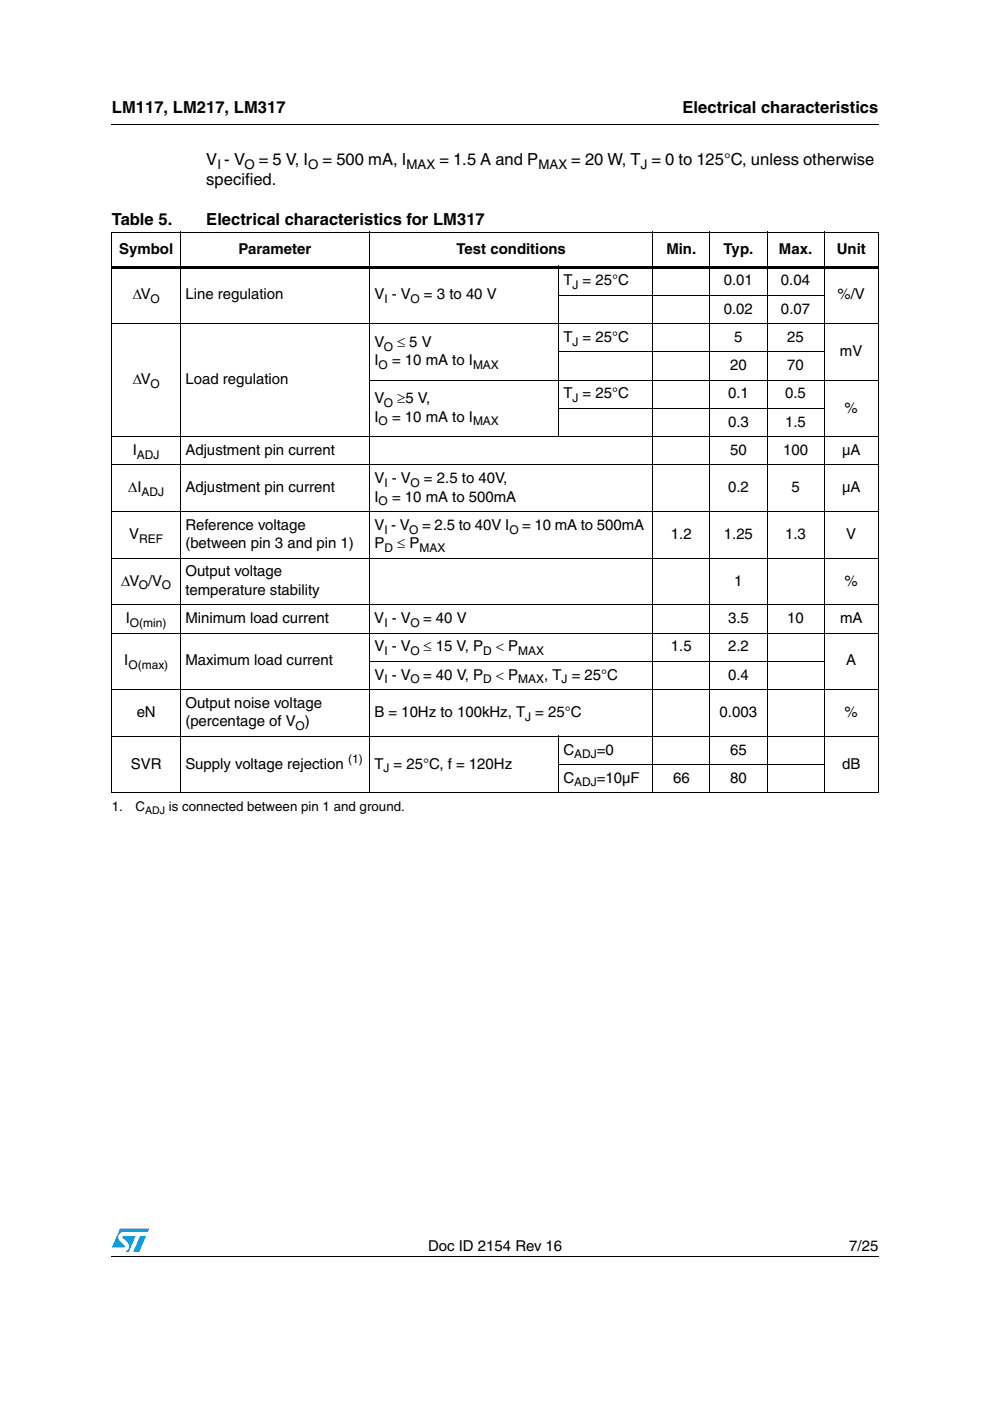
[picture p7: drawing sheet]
<svg xmlns="http://www.w3.org/2000/svg" width="210mm" height="297mm" viewBox="0 0 210 297" stroke-linecap="round" stroke-linejoin="round" font-family="sans-serif">
<defs><g id="words">
<g font-size="3.5">
<text x="23.7" y="23.9">LM117, LM217, LM317</text>
<text x="144.7" y="23.9">Electrical characteristics</text>
<text x="43.7" y="35">V - V</text>
<text x="54.9" y="35">= 5 V, I</text>
<text x="68.4" y="35">= 500 mA, I</text>
<text x="93.2" y="35">= 1.5 A and P</text>
<text x="121.1" y="35">= 20 W, T = 0 to 125°C, unless otherwise</text>
<text x="43.7" y="39.2">specified.</text>
<text x="23.7" y="47.7">Table 5.</text>
<text x="43.7" y="47.7">Electrical characteristics for LM317</text>
</g>
<g font-size="3.2">
<text x="25.3" y="53.8">Symbol</text>
<text x="50.6" y="53.8">Parameter</text>
<text x="96.8" y="53.8">Test conditions</text>
<text x="141.3" y="53.8">Min.</text>
<text x="153.4" y="53.8">Typ.</text>
<text x="165.1" y="53.8">Max.</text>
<text x="177.4" y="53.8">Unit</text>
<text x="28.2" y="63.5">ΔV</text>
<text x="39.3" y="63.5">Line regulation</text>
<text x="79.4" y="63.5">V - V</text>
<text x="89.9" y="63.5">= 3 to 40 V</text>
<text x="119.4" y="60.5">T = 25°C</text>
<text x="153.5" y="60.5">0.01</text>
<text x="165.6" y="60.5">0.04</text>
<text x="177.6" y="63.5">%/V</text>
<text x="153.5" y="66.5">0.02</text>
<text x="165.6" y="66.5">0.07</text>
<text x="79.4" y="73.5">V</text>
<text x="79.4" y="77.4">I</text>
<text x="83.1" y="77.4">= 10 mA to I</text>
<text x="84.2" y="73.5">≤ 5 V</text>
<text x="119.4" y="72.5">T = 25°C</text>
<text x="155.7" y="72.5">5</text>
<text x="166.9" y="72.5">25</text>
<text x="178.1" y="75.5">mV</text>
<text x="28.2" y="81.5">ΔV</text>
<text x="39.3" y="81.5">Load regulation</text>
<text x="154.8" y="78.5">20</text>
<text x="166.9" y="78.5">70</text>
<text x="79.4" y="89.4">I</text>
<text x="79.4" y="85.5">V</text>
<text x="83.1" y="89.4">= 10 mA to I</text>
<text x="84.2" y="85.5">≥5 V,</text>
<text x="119.4" y="84.5">T = 25°C</text>
<text x="154.4" y="84.5">0.1</text>
<text x="166.5" y="84.5">0.5</text>
<text x="179.1" y="87.5">%</text>
<text x="154.4" y="90.5">0.3</text>
<text x="166.5" y="90.5">1.5</text>
<text x="28.2" y="96.5">I</text>
<text x="39.3" y="96.5">Adjustment pin current</text>
<text x="154.8" y="96.5">50</text>
<text x="166" y="96.5">100</text>
<text x="178.5" y="96.5">µA</text>
<text x="27.2" y="104.4">ΔI</text>
<text x="39.3" y="104.4">Adjustment pin current</text>
<text x="79.4" y="102.5">V - V</text>
<text x="79.4" y="106.3">I</text>
<text x="83.1" y="106.3">= 10 mA to 500mA</text>
<text x="89.9" y="102.5">= 2.5 to 40V,</text>
<text x="154.4" y="104.4">0.2</text>
<text x="167.8" y="104.4">5</text>
<text x="178.5" y="104.4">µA</text>
<text x="39.3" y="112.4">Reference voltage</text>
<text x="79.4" y="112.4">V - V</text>
<text x="89.5" y="112.4">= 2.5 to 40V I</text>
<text x="110.7" y="112.4">= 10 mA to 500mA</text>
<text x="27.4" y="114.3">V</text>
<text x="39.3" y="116.2">(between pin 3 and pin 1)</text>
<text x="79.4" y="116.2">P</text>
<text x="84.2" y="116.2">≤ P</text>
<text x="142.3" y="114.3">1.2</text>
<text x="153.5" y="114.3">1.25</text>
<text x="166.5" y="114.3">1.3</text>
<text x="179.4" y="114.3">V</text>
<text x="25.7" y="124.2">ΔV /V</text>
<text x="39.3" y="122.2">Output voltage</text>
<text x="155.7" y="124.2">1</text>
<text x="179.1" y="124.2">%</text>
<text x="39.3" y="126.1">temperature stability</text>
<text x="26.7" y="132.1">I</text>
<text x="39.3" y="132.1">Minimum load current</text>
<text x="79.4" y="132.1">V - V</text>
<text x="89.7" y="132.1">= 40 V</text>
<text x="154.4" y="132.1">3.5</text>
<text x="166.9" y="132.1">10</text>
<text x="178.1" y="132.1">mA</text>
<text x="26.3" y="141.1">I</text>
<text x="39.3" y="141.1">Maximum load current</text>
<text x="79.4" y="138.1">V - V</text>
<text x="89.8" y="138.1">≤ 15 V, P</text>
<text x="105.1" y="138.1">&lt; P</text>
<text x="142.3" y="138.1">1.5</text>
<text x="154.4" y="138.1">2.2</text>
<text x="179.4" y="141.1">A</text>
<text x="79.4" y="144.1">V - V</text>
<text x="89.7" y="144.1">= 40 V, P</text>
<text x="105.2" y="144.1">&lt; P</text>
<text x="115.4" y="144.1">, T = 25°C</text>
<text x="154.4" y="144.1">0.4</text>
<text x="29" y="152">eN</text>
<text x="39.3" y="150.1">Output noise voltage</text>
<text x="39.3" y="154">(percentage of V )</text>
<text x="79.4" y="152">B = 10Hz to 100kHz, T = 25°C</text>
<text x="152.6" y="152">0.003</text>
<text x="179.1" y="152">%</text>
<text x="119.4" y="160">C</text>
<text x="126.5" y="160">=0</text>
<text x="154.8" y="160">65</text>
<text x="27.7" y="163">SVR</text>
<text x="39.3" y="163">Supply voltage rejection</text>
<text x="79.4" y="163">T = 25°C, f = 120Hz</text>
<text x="119.4" y="166">C</text>
<text x="126.5" y="166">=10µF</text>
<text x="142.7" y="166">66</text>
<text x="154.8" y="166">80</text>
<text x="178.5" y="163">dB</text>
<text x="90.8" y="265.1">Doc ID 2154 Rev 16</text>
<text x="180.1" y="265.1">7/25</text>
</g>
<g font-size="2.8">
<text x="46.1" y="35.8">I</text>
<text x="51.8" y="35.8">O</text>
<text x="65.4" y="35.8">O</text>
<text x="86.2" y="35.8">MAX</text>
<text x="114.2" y="35.8">MAX</text>
<text x="135.8" y="35.8">J</text>
<text x="23.7" y="172">1.</text>
<text x="28.7" y="172">C</text>
<text x="35.8" y="172">is connected between pin 1 and ground.</text>
</g>
<g font-size="2.5">
<text x="31.9" y="64.3">O</text>
<text x="81.5" y="64.3">I</text>
<text x="87" y="64.3">O</text>
<text x="121.4" y="61.3">J</text>
<text x="81.4" y="74.3">O</text>
<text x="121.4" y="73.3">J</text>
<text x="31.9" y="82.3">O</text>
<text x="80.3" y="78.2">O</text>
<text x="100.3" y="78.2">MAX</text>
<text x="81.4" y="86.3">O</text>
<text x="121.4" y="85.3">J</text>
<text x="80.3" y="90.2">O</text>
<text x="100.3" y="90.2">MAX</text>
<text x="29" y="97.3">ADJ</text>
<text x="30" y="105.2">ADJ</text>
<text x="80.3" y="107.1">O</text>
<text x="81.5" y="103.3">I</text>
<text x="87" y="103.3">O</text>
<text x="81.5" y="113.1">I</text>
<text x="86.8" y="113.1">O</text>
<text x="108" y="113.1">O</text>
<text x="29.5" y="115.1">REF</text>
<text x="81.5" y="117">D</text>
<text x="88.9" y="117">MAX</text>
<text x="29.4" y="124.9">O</text>
<text x="34.3" y="124.9">O</text>
<text x="27.6" y="132.9">O(min)</text>
<text x="81.5" y="132.9">I</text>
<text x="87" y="132.9">O</text>
<text x="27.2" y="141.9">O(max)</text>
<text x="81.5" y="138.9">I</text>
<text x="87" y="138.9">O</text>
<text x="102.4" y="138.9">D</text>
<text x="109.9" y="138.9">MAX</text>
<text x="81.5" y="144.9">I</text>
<text x="87" y="144.9">O</text>
<text x="102.4" y="144.9">D</text>
<text x="109.9" y="144.9">MAX</text>
<text x="119.1" y="144.9">J</text>
<text x="62.7" y="154.8">O</text>
<text x="111.4" y="152.8">J</text>
<text x="73.8" y="161.7">(1)</text>
<text x="121.7" y="160.8">ADJ</text>
<text x="81.3" y="163.8">J</text>
<text x="121.7" y="166.8">ADJ</text>
</g>
<text font-size="2.2" x="30.8" y="172.7">ADJ</text>
</g></defs>
<g fill="#009ad9">
<path d="M29.7 262.1h1.3l-1.5 3.3h-1.2z"/>
<path d="M25.5 260.5h6.2l-.4 .7h-5.1a1.13 1.13 0 0 0-1.1 .7 1.13 1.13 0 0 0 .3 1.2l1.1 1-.1 .3-2.7 .1z"/>
<path d="M26 262.1h2.8l-1.5 3.3h-.7a1.18 1.18 0 0 0 .5-1.9l-1.1-1.1z"/>
</g>
<path d="M23.6 26.2l.1 .2zM23.6 56.3h162.7v.6h-162.7zM23.6 266.3l.1 .1z" fill="#000"/>
<g fill="none" stroke="#000" stroke-width=".21">
<path d="M23.7 26.3h162.6M23.6 49.2h162.7M23.7 49.3v118.7M38.2 49.1v119.1M78.3 49.1v119.1M118.4 56.3v36.4M138.4 49.1v119.1M150.5 49.1v119.1M162.6 49.1v119.1M174.7 49.1v119.1M186.2 49.3v118.7M23.6 68.6h162.7"/>
<path d="M118.3 62.6h56.5M118.3 74.6h56.5M23.6 92.6h162.7M23.6 98.6h162.7M78.2 80.6h108.1M118.3 86.6h56.5M23.6 108.5h162.7M23.6 118.3h162.7M23.6 128.2h162.7M23.6 134.2h162.7M23.6 146.2h162.7M23.6 156.1h162.7"/>
<path d="M78.2 140.2h96.6M118.4 156v12.2M23.6 168.1h162.7M118.3 162.1h56.5M23.7 266.3h162.6"/>
</g>
<use href="#words"/>
</svg>
